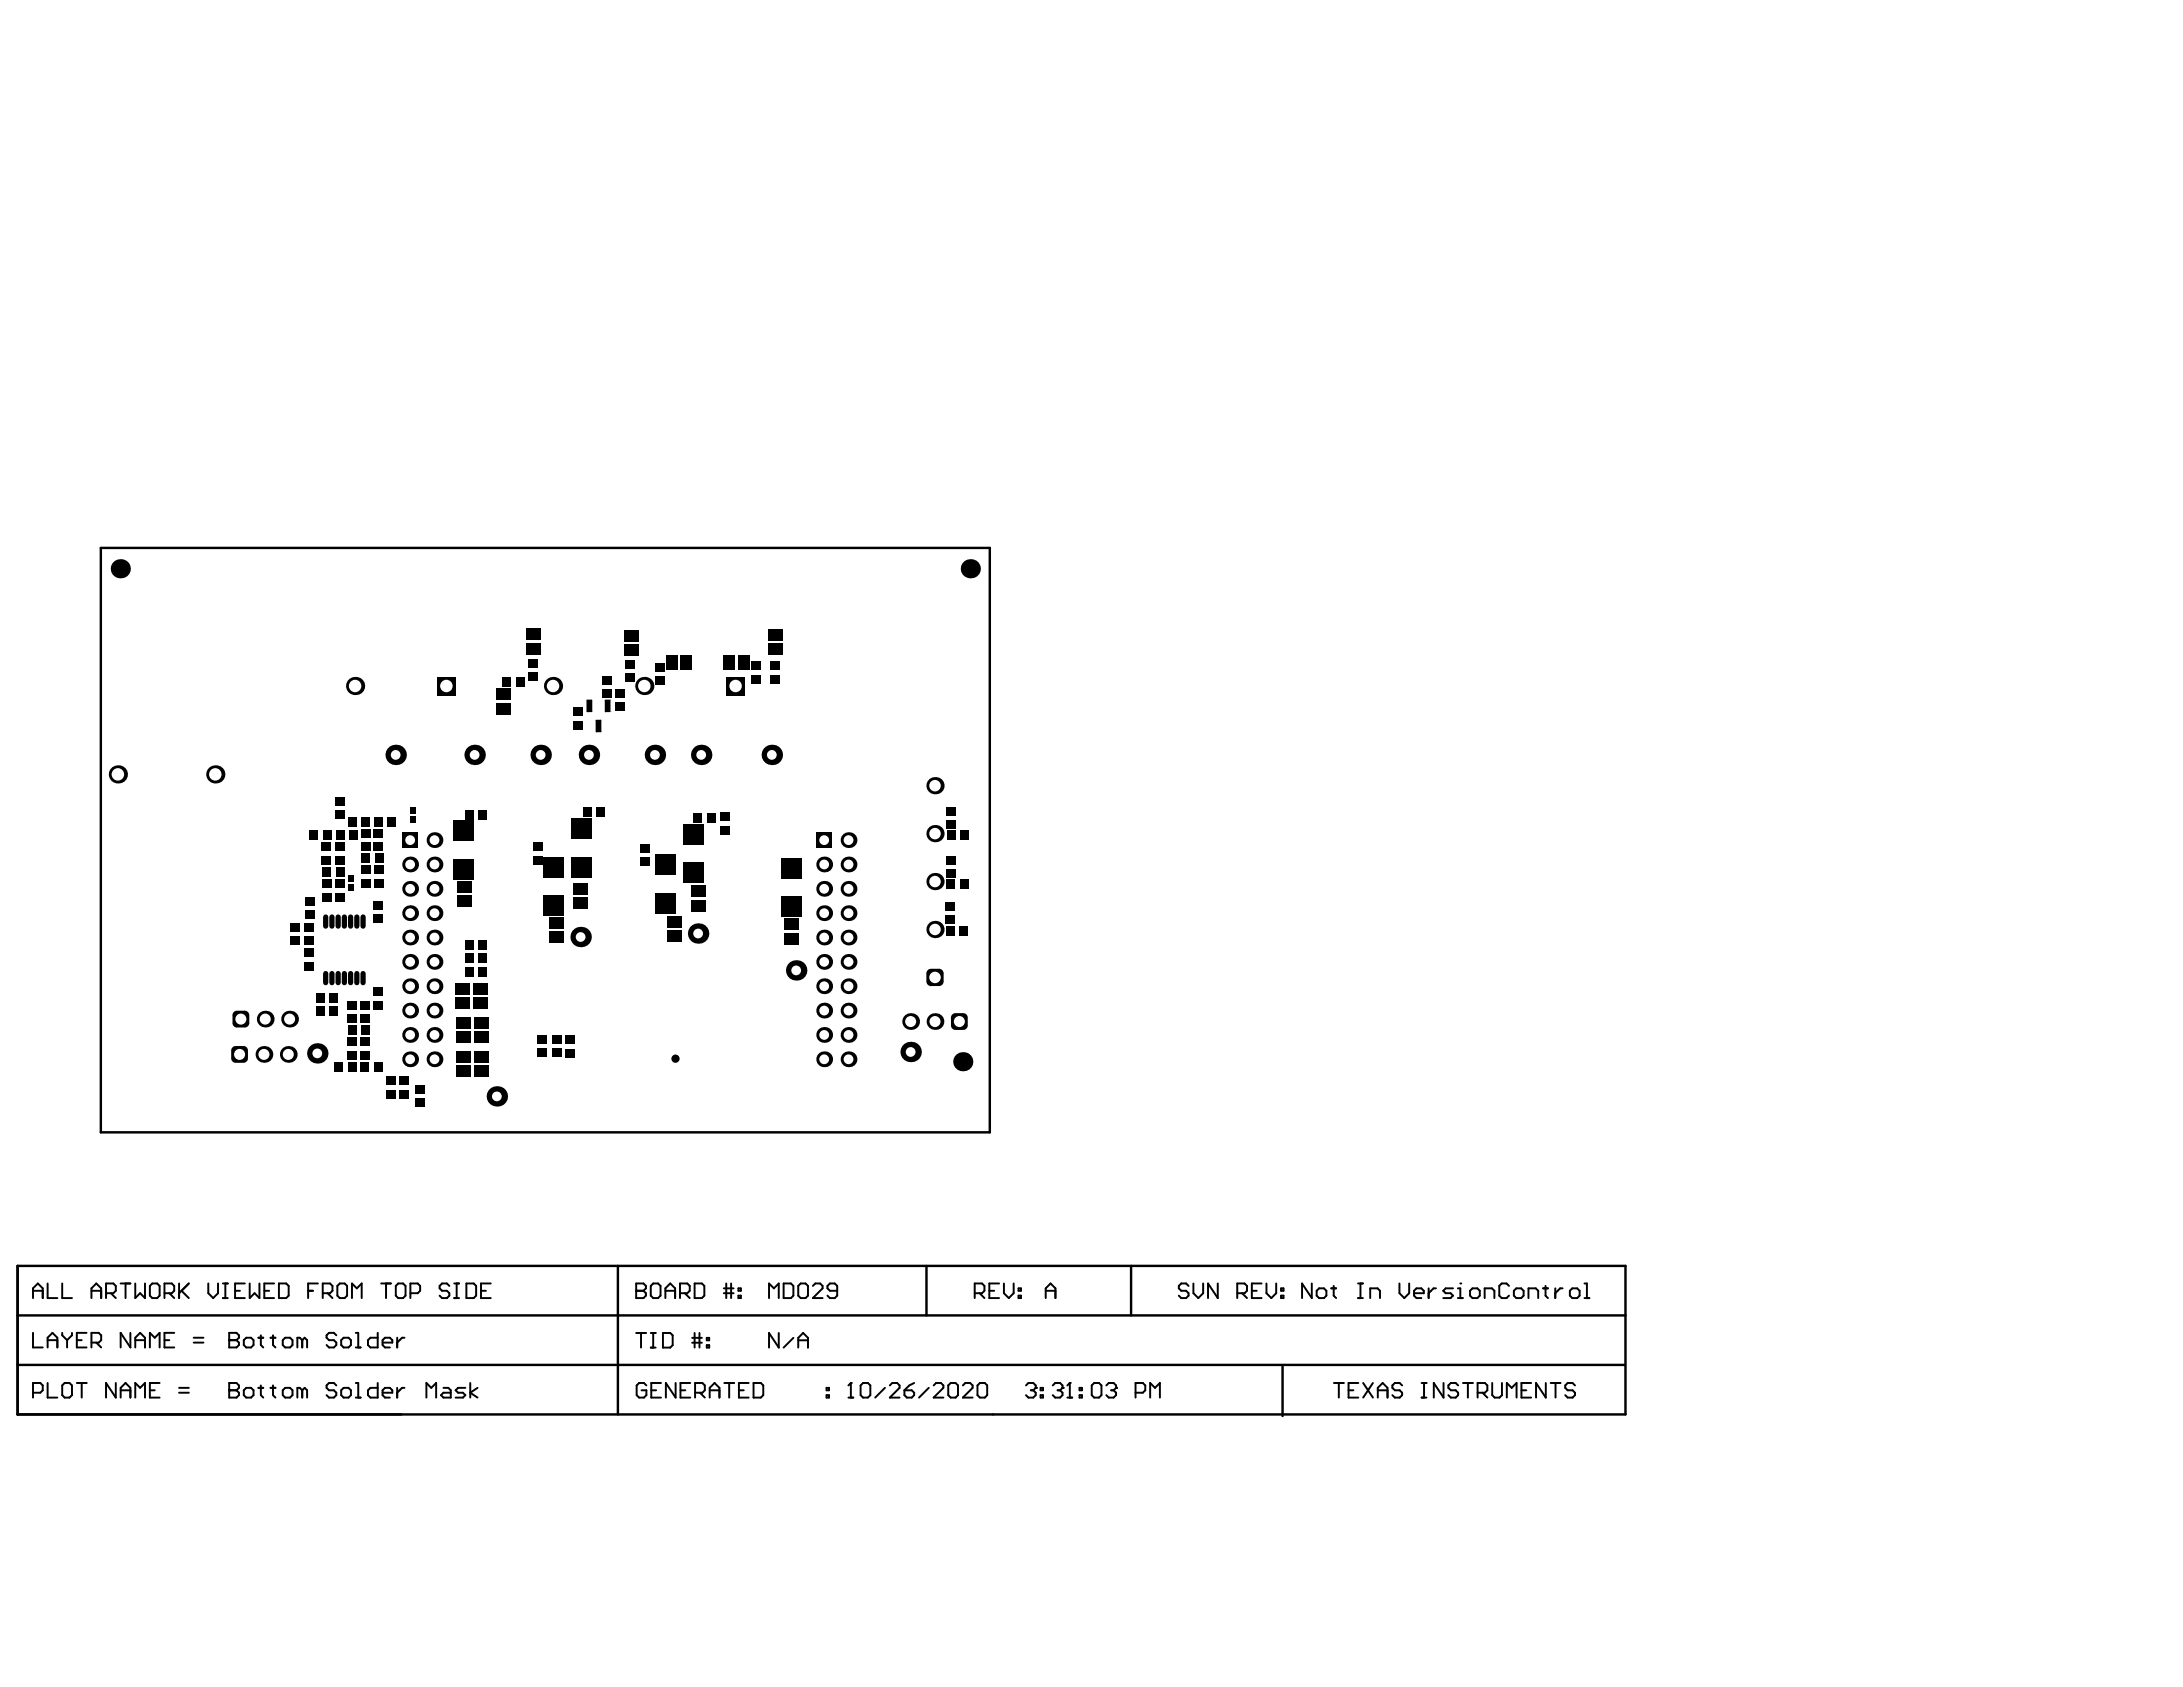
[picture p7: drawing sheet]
<svg xmlns="http://www.w3.org/2000/svg" width="279mm" height="216mm" viewBox="0 0 279 216" stroke-linecap="round" stroke-linejoin="round" font-family="sans-serif">
<path d="M12.9 70.1h113.8v74.8h-113.8zM2.2 162v19h205.8v-19h-205.7v19M2.2 174.7h205.8M2.2 168.3h205.8M79.1 162v19M118.6 162v6.3M144.8 162v6.3M164.2 174.9v6.3" fill="none" stroke="#000" stroke-width=".31"/>
<g fill="none" stroke="#000" stroke-width=".25">
<path d="M4.2 165.2h1.3M4.2 166.1v-1.2l.6-.6 .7 .6v1.2M4.2 170.6v1.8h1.3M4.2 178.2h1l.3-.3v-.6l-.3-.3h-1v1.9M6.1 164.3v1.8h1.2M6.1 172.4v-1.2l.6-.6 .6 .6v1.2M6.1 177v1.9h1.2M6.1 171.5h1.2M8 177.3l.3-.3h.6l.3 .3v1.3l-.3 .3h-.6l-.3-.3zM8 164.3v1.8h1.2M8 170.6v.3l.6 .6M8.6 171.5v.9"/>
<path d="M9.2 170.6v.3l-.6 .6M9.8 177h1.3M9.8 171.5h.7M10.5 177v1.9M11.1 170.6h-1.3v1.8h1.3M11.7 165.2h1.2M11.7 171.8h.9l.3-.3v-.6l-.3-.3h-.9v1.8M11.7 166.1v-1.2l.6-.6 .6 .6v1.2M12.3 171.8l.6 .6M13.6 165.5h.9l.3-.3v-.6l-.3-.3h-.9v1.8M14.2 165.5l.6 .6M14.8 177v1.9l-1.2-1.9v1.9"/>
<path d="M15.4 178.9v-1.3l.7-.6 .6 .6v1.3M15.4 177.9h1.3M15.4 164.3h1.3M16.1 164.3v1.8M16.7 170.6v1.8l-1.3-1.8v1.8M17.3 164.3v1.8l.6-.6 .7 .6v-1.8M17.3 172.4v-1.2l.6-.6 .7 .6v1.2M17.3 178.9v-1.9l.6 .6 .7-.6v1.9M17.3 171.5h1.3M19.2 177.9h.6M19.2 164.6l.3-.3h.6l.3 .3v1.2l-.3 .3h-.6l-.3-.3zM19.2 172.4v-1.8l.6 .6 .6-.6v1.8"/>
<path d="M20.4 177h-1.2v1.9h1.2M21.1 165.5h.9l.3-.3v-.6l-.3-.3h-.9v1.8M21.1 171.5h.6M21.7 165.5l.6 .6M22.3 170.6h-1.2v1.8h1.2M22.9 178.2h1.3M22.9 177.6h1.3M22.9 164.3v1.8M23.2 165.2l1 .9M24.2 164.3l-1.3 1.2M24.8 171.8h1.2M24.8 171.2h1.2"/>
<path d="M26.7 164.3v1.2l.6 .6 .6-.6v-1.2M28.5 166.1h.7M28.5 164.3h.7M28.8 164.3v1.8M29.3 177.9h.1M29.3 171.5h.1M29.3 177h1l.3 .3v.3l-.3 .3 .3 .3v.4l-.3 .3h-1zM29.3 177.9h1M29.3 170.6h1l.3 .3v.3l-.3 .3 .3 .3v.3l-.3 .3h-1zM29.3 171.5h1M30.1 165.2h.6M31.2 177.9l.3-.3h.6l.3 .3v.7l-.3 .3h-.6l-.3-.3z"/>
<path d="M31.2 171.5l.3-.3h.6l.3 .3v.6l-.3 .3h-.6l-.3-.3zM31.3 164.3h-1.2v1.8h1.2M32 164.3v1.8l.6-.6 .6 .6v-1.8M33.1 177.6h.6M33.1 171.2h.6M33.4 170.9v1.2l.3 .3M33.4 177.3v1.3l.3 .3M33.8 165.2h.7M34.6 177.6h.7M34.6 171.2h.7M34.9 170.9v1.2l.4 .3M34.9 177.3v1.3l.4 .3"/>
<path d="M35.1 164.3h-1.3v1.8h1.3M35.7 164.3h.9l.3 .3v1.2l-.3 .3h-.9zM36.2 177.9l.3-.3h.6l.3 .3v.7l-.3 .3h-.6l-.3-.3zM36.2 171.5l.3-.3h.6l.3 .3v.6l-.3 .3h-.6l-.3-.3zM38.7 177.9l-.3-.3h-.3v1.3M38.7 171.5l-.3-.3h-.3v1.2M38.7 171.5v.9M38.7 177.9v1M38.7 177.9l.3-.3 .3 .3v1M38.7 171.5l.3-.3 .3 .3v.9M39.4 165.2h.7M40.7 164.3h-1.3v1.8"/>
<path d="M41.3 165.5h.9l.4-.3v-.6l-.4-.3h-.9v1.8M41.9 165.5l.7 .6M43 177.3l-.3-.3h-.6l-.3 .3v.3l.3 .3h.6l.3 .3v.4l-.3 .3h-.6l-.3-.3M43 170.9l-.3-.3h-.6l-.3 .3v.3l.3 .3h.6l.3 .3v.3l-.3 .3h-.6l-.3-.3M43.2 164.6l.3-.3h.6l.3 .3v1.2l-.3 .3h-.6l-.3-.3zM43.7 177.9l.3-.3h.6l.3 .3v.7l-.3 .3h-.6l-.3-.3zM43.7 171.5l.3-.3h.6l.3 .3v.6l-.3 .3h-.6l-.3-.3zM45 166.1v-1.8l.7 .6 .6-.6v1.8M45.5 177h.3v1.9M45.5 178.9h.7M45.5 172.4h.7M45.5 170.6h.3v1.8"/>
<path d="M48.3 177v1.9h-.9l-.3-.3v-.7l.3-.3h.9M48.3 170.6v1.8h-.9l-.3-.3v-.6l.3-.3h.9M48.8 164.3h1.2M49 178.2h1.2v-.3l-.3-.3h-.6l-.3 .3v.7l.3 .3h.6M49 171.8h1.2v-.3l-.3-.3h-.6l-.3 .3v.6l.3 .3h.6M49.4 164.3v1.8M50.7 164.6l.3-.3h.6l.3 .3v1.2l-.3 .3h-.6l-.3-.3zM50.8 171.2v1.2M50.8 177.6v1.3M51.8 177.6h-.3l-.7 .6M51.8 171.2h-.3l-.7 .6M52.5 165.5h1l.3-.3v-.6l-.3-.3h-1v1.8"/>
<path d="M54.6 178.9v-1.9l.6 .6 .6-.6v1.9M56.8 177.6h.6l.3 .3v1h-.9l-.4-.3 .4-.4h.9M57.5 164.6l-.3-.3h-.6l-.3 .3v.3l.3 .3h.6l.3 .3v.3l-.3 .3h-.6l-.3-.3M58.1 166.1h.7M58.1 164.3h.7M58.4 164.3v1.8M59.6 177.6h-1l-.3 .3 .3 .3h.6l.4 .4-.4 .3h-.9M59.7 164.3h.9l.3 .3v1.2l-.3 .3h-.9zM60.2 177v1.9M61.1 177.6l-.9 .6 .9 .7M61.6 165.2h.6M62.8 164.3h-1.2v1.8h1.2"/>
<path d="M81.4 165.2h.1M81.4 165.2h1M81.4 164.3h1l.3 .3v.3l-.3 .3 .3 .3v.3l-.3 .3h-1zM81.4 170.6h1.3M82 170.6v1.9M82.7 177.3l-.3-.3h-.6l-.3 .3v1.3l.3 .3h.6l.3-.3v-.7h-.6M83.3 164.6l.3-.3h.6l.3 .3v1.2l-.3 .3h-.6l-.3-.3zM83.3 170.6h.6M83.3 172.5h.6M83.4 177.9h.6M83.6 170.6v1.9M84.6 177h-1.2v1.9h1.2"/>
<path d="M84.9 170.6h.9l.3 .3v1.3l-.3 .3h-.9zM85.2 165.2h1.2M85.2 166.1v-1.2l.6-.6 .6 .6v1.2M86.5 177v1.9l-1.3-1.9v1.9M87 165.5h1l.3-.3v-.6l-.3-.3h-1v1.8M87.1 177.9h.6M87.7 165.5l.6 .6M88.3 177h-1.2v1.9h1.2M88.6 171.8h1.2M88.6 171.2h1.2M88.9 164.3h.9l.3 .3v1.2l-.3 .3h-.9zM88.9 170.6v1.9"/>
<path d="M89 178.2h.9l.3-.3v-.6l-.3-.3h-.9v1.9M89.5 170.6v1.9M89.6 178.2l.6 .7M90.5 171.2h.3v.3h-.3zM90.5 172.2h.3v.3h-.3zM90.8 177.9h1.3M90.8 178.9v-1.3l.7-.6 .6 .6v1.3M92.6 165.5h1.3M92.6 164.9h1.3M92.7 177h1.2M93 164.3v1.8M93.3 177v1.9"/>
<path d="M93.6 164.3v1.8M94.5 164.9h.3v.3h-.3zM94.5 165.8h.3v.3h-.3zM94.6 177.9h.6M95.8 177h-1.2v1.9h1.2M96.4 177h1l.3 .3v1.3l-.3 .3h-1zM98.4 166.1v-1.8l.7 .6 .6-.6v1.8M99.7 170.6v1.9l-1.3-1.9v1.9M100.3 164.3h.9l.3 .3v1.2l-.3 .3h-.9zM101.5 171.2l-1.2 1.3M102.2 164.6l.3-.3h.6l.3 .3v1.2l-.3 .3h-.6l-.3-.3zM102.2 172.5v-1.3l.6-.6 .6 .6v1.3"/>
<path d="M102.2 171.5h1.2M104 164.6l.3-.3h.7l.3 .3v.3l-1.3 1.2h1.3M105.8 178.6h.3v.3h-.3zM105.8 177.6h.3v.3h-.3zM107.2 165.2h-1l-.3-.3v-.3l.3-.3h.6l.4 .3v1.2l-.4 .3h-.6l-.3-.3M108.6 178.9h.6M108.9 177h.1M108.9 177v1.9M108.9 177l-.3 .3M110.1 177.3l.4-.3h.6l.3 .3v1.3l-.3 .3h-.6l-.4-.3zM113.3 177.6l-1.3 1.3M113.9 177.3l.3-.3h.6l.3 .3v.3l-1.2 1.3h1.2"/>
<path d="M115.8 177.9h.9l.3 .3v.4l-.3 .3h-.6l-.3-.3zM117 177l-.6 .3-.6 .6M118.9 177.6l-1.3 1.3M119.5 177.3l.3-.3h.6l.3 .3v.3l-1.2 1.3h1.2M121.4 177.3l.3-.3h.6l.3 .3v1.3l-.3 .3h-.6l-.3-.3zM123.2 177.3l.3-.3h.7l.3 .3v.3l-1.3 1.3h1.3M124.8 165.5h.9l.3-.3v-.6l-.3-.3h-.9v1.8M125.1 177.3l.3-.3h.6l.4 .3v1.3l-.4 .3h-.6l-.3-.3zM125.4 165.5l.6 .6M126.6 165.2h.6M127.9 164.3h-1.3v1.8h1.3M128.5 164.3v1.2l.6 .6 .6-.6v-1.2"/>
<path d="M130.4 164.9h.3v.3h-.3zM130.4 165.8h.3v.3h-.3zM131.3 177.3l.3-.3h.6l.4 .3v.3M131.9 177.9h.3M132.2 177.9l.4 .3v.4l-.4 .3h-.6l-.3-.3M132.6 177.6h.1M132.6 177.6l-.4 .3M133.2 178.6h.3v.3h-.3zM133.2 177.6h.3v.3h-.3zM133.8 166.1v-1.2l.7-.6 .6 .6v1.2M133.8 165.2h1.3M134.7 177.3l.4-.3h.6l.3 .3v.3"/>
<path d="M135.4 177.9h.3M135.7 177.9l.3 .3v.4l-.3 .3h-.6l-.4-.3M136 177.6h.1M136 177.6l-.3 .3M136.6 178.9h.6M136.9 177h.1M136.9 177v1.9M136.9 177l-.3 .3M138.2 178.6h.3v.3h-.3zM138.2 177.6h.3v.3h-.3zM139.7 177.3l.3-.3h.7l.3 .3v1.3l-.3 .3h-.7l-.3-.3zM141.6 177.3l.3-.3h.6l.3 .3v.3"/>
<path d="M142.2 177.9h.3M142.5 177.9l.3 .3v.4l-.3 .3h-.6l-.3-.3M142.8 177.6h.1M142.8 177.6l-.3 .3M145.3 178.2h1l.3-.3v-.6l-.3-.3h-1v1.9M147.2 178.9v-1.9l.6 .6 .7-.6v1.9M152.1 164.6l-.3-.3h-.6l-.3 .3v.3l.3 .3h.6l.3 .3v.3l-.3 .3h-.6l-.3-.3M152.7 164.3v1.2l.7 .6 .6-.6v-1.2M155.9 164.3v1.8l-1.3-1.8v1.8M158.4 165.5h.9l.3-.3v-.6l-.3-.3h-.9v1.8M159 165.5l.6 .6M160.2 165.2h.6"/>
<path d="M161.5 164.3h-1.3v1.8h1.3M162.1 164.3v1.2l.6 .6 .6-.6v-1.2M164 164.9h.3v.3h-.3zM164 165.8h.3v.3h-.3zM167.9 164.3v1.8l-1.3-1.8v1.8M168.5 165.2l.3-.3h.7l.3 .3v.6l-.3 .3h-.7l-.3-.3zM170.4 164.9h.6M170.7 164.6v1.2l.3 .3M170.7 177h1.3M171.4 177v1.9M172.6 177.9h.6M173.8 166.1h.6"/>
<path d="M173.8 164.3h.6M173.8 177h-1.2v1.9h1.2M174.1 164.3v1.8M174.5 177l1.2 1.9M175.4 166.1v-1.2h.9l.3 .3v.9M175.7 177l-1.2 1.9M176.3 177.9h1.3M176.3 178.9v-1.3l.7-.6 .6 .6v1.3M179.1 164.3v1.2l.6 .6 .7-.6v-1.2M179.5 177.3l-.4-.3h-.6l-.3 .3v.3l.3 .3h.6l.4 .3v.4l-.4 .3h-.6l-.3-.3M181 165.5h1.2v-.3l-.3-.3h-.6l-.3 .3v.6l.3 .3h.6M181.9 177h.7"/>
<path d="M181.9 178.9h.7M182.3 177v1.9M182.9 164.9v1.2M183.8 164.9h-.3l-.6 .6M184.8 177v1.9l-1.3-1.9v1.9M186 164.9h-1l-.3 .3 .3 .3h.7l.3 .3-.3 .3h-1M186.6 166.1h.6M186.6 164.9h.3v1.2M186.6 177.3l-.3-.3h-.6l-.3 .3v.3l.3 .3h.6l.3 .3v.4l-.3 .3h-.6l-.3-.3M186.9 164.3h.1M187.2 177h1.3M187.9 177v1.9"/>
<path d="M188.5 164.9h.6l.3 .3v.6l-.3 .3h-.6l-.3-.3v-.6zM189.1 178.2h1l.3-.3v-.6l-.3-.3h-1v1.9M189.7 178.2l.7 .7M190 166.1v-1.2h1l.3 .3v.9M191 177v1.6l.3 .3h.6l.3-.3v-1.6M192.9 178.9v-1.9l.6 .6 .6-.6v1.9M193.1 164.6l-.3-.3h-.6l-.3 .3v1.2l.3 .3h.6l.3-.3M193.8 165.2l.3-.3h.6l.3 .3v.6l-.3 .3h-.6l-.3-.3zM194.7 177.9h.6M195.6 166.1v-1.2h1l.3 .3v.9M196 177h-1.3v1.9h1.3M197.5 164.9h.6"/>
<path d="M197.8 164.6v1.2l.3 .3M197.8 177v1.9l-1.2-1.9v1.9M198.5 177h1.2M199.1 164.9v1.2M199.1 177v1.9M200 164.9h-.3l-.6 .6M200.9 165.2l.3-.3h.7l.3 .3v.6l-.3 .3h-.7l-.3-.3zM201.6 177.3l-.3-.3h-.7l-.3 .3v.3l.3 .3h.7l.3 .3v.4l-.3 .3h-.7l-.3-.3M202.8 166.1h.6M202.8 164.3h.3v1.8"/>
</g>
<g fill="#000">
<path d="M29.8 129.9h.5zM29.8 129.6l.2-.2h.3v.5h-.5z"/>
<path d="M30.3 130.9v.6zM29.8 130.9h.5v.6l-.3-.1-.2-.2z"/>
<path d="M31.3 129.4v.5zM31.3 129.4h.3l.2 .2 .1 .3h-.6z"/>
<path d="M31.3 130.9h.6zM31.3 130.9h.6l-.1 .3-.2 .2-.3 .1z"/>
<circle cx="86.5" cy="135.5" r=".53"/>
</g>
<path d="M29.8 129.9l.5-.5h1l.6 .5v1l-.6 .6h-1l-.5-.6z" fill-rule="evenodd" fill="#000"/>
<circle cx="30.8" cy="130.4" r=".71" fill="#fff"/>
<circle cx="70.8" cy="87.8" r="1.16" fill="#000"/>
<circle cx="70.8" cy="87.8" r=".8" fill="#fff"/>
<circle cx="36.9" cy="134.9" r="1.07" fill="#000"/>
<circle cx="36.9" cy="134.9" r=".71" fill="#fff"/>
<circle cx="33.8" cy="134.9" r="1.07" fill="#000"/>
<circle cx="33.8" cy="134.9" r=".71" fill="#fff"/>
<circle cx="55.6" cy="132.4" r="1.01" fill="#000"/>
<circle cx="55.6" cy="132.4" r=".63" fill="#fff"/>
<circle cx="52.5" cy="132.4" r="1.01" fill="#000"/>
<circle cx="52.5" cy="132.4" r=".63" fill="#fff"/>
<circle cx="55.6" cy="120" r="1.01" fill="#000"/>
<circle cx="55.6" cy="120" r=".63" fill="#fff"/>
<circle cx="52.5" cy="120" r="1.01" fill="#000"/>
<circle cx="52.5" cy="120" r=".63" fill="#fff"/>
<circle cx="55.6" cy="107.5" r="1.01" fill="#000"/>
<circle cx="55.6" cy="107.5" r=".63" fill="#fff"/>
<path d="M51.5 106.5h2v2h-2z" fill-rule="evenodd" fill="#000"/>
<circle cx="52.5" cy="107.5" r=".63" fill="#fff"/>
<circle cx="108.6" cy="132.4" r="1.01" fill="#000"/>
<circle cx="108.6" cy="132.4" r=".63" fill="#fff"/>
<circle cx="105.5" cy="132.4" r="1.01" fill="#000"/>
<circle cx="105.5" cy="132.4" r=".63" fill="#fff"/>
<circle cx="108.6" cy="120" r="1.01" fill="#000"/>
<circle cx="108.6" cy="120" r=".63" fill="#fff"/>
<circle cx="105.5" cy="120" r="1.01" fill="#000"/>
<circle cx="105.5" cy="120" r=".63" fill="#fff"/>
<circle cx="108.6" cy="107.5" r="1.01" fill="#000"/>
<circle cx="108.6" cy="107.5" r=".63" fill="#fff"/>
<path d="M104.5 106.5h2v2h-2z" fill-rule="evenodd" fill="#000"/>
<circle cx="105.5" cy="107.5" r=".63" fill="#fff"/>
<circle cx="15.1" cy="99.1" r="1.16" fill="#000"/>
<circle cx="15.1" cy="99.1" r=".8" fill="#fff"/>
<circle cx="27.6" cy="99.1" r="1.16" fill="#000"/>
<circle cx="27.6" cy="99.1" r=".8" fill="#fff"/>
<circle cx="37.1" cy="130.4" r="1.07" fill="#000"/>
<circle cx="37.1" cy="130.4" r=".71" fill="#fff"/>
<circle cx="33.9" cy="130.4" r="1.07" fill="#000"/>
<circle cx="33.9" cy="130.4" r=".71" fill="#fff"/>
<circle cx="45.5" cy="87.8" r="1.16" fill="#000"/>
<circle cx="45.5" cy="87.8" r=".8" fill="#fff"/>
<circle cx="55.6" cy="135.6" r="1.01" fill="#000"/>
<circle cx="55.6" cy="135.6" r=".63" fill="#fff"/>
<circle cx="52.5" cy="135.6" r="1.01" fill="#000"/>
<circle cx="52.5" cy="135.6" r=".63" fill="#fff"/>
<circle cx="55.6" cy="129.3" r="1.01" fill="#000"/>
<circle cx="55.6" cy="129.3" r=".63" fill="#fff"/>
<circle cx="55.6" cy="126.2" r="1.01" fill="#000"/>
<circle cx="55.6" cy="126.2" r=".63" fill="#fff"/>
<circle cx="52.5" cy="129.3" r="1.01" fill="#000"/>
<circle cx="52.5" cy="129.3" r=".63" fill="#fff"/>
<circle cx="52.5" cy="126.2" r="1.01" fill="#000"/>
<circle cx="52.5" cy="126.2" r=".63" fill="#fff"/>
<circle cx="55.6" cy="116.9" r="1.01" fill="#000"/>
<circle cx="55.6" cy="116.9" r=".63" fill="#fff"/>
<circle cx="55.6" cy="113.8" r="1.01" fill="#000"/>
<circle cx="55.6" cy="113.8" r=".63" fill="#fff"/>
<circle cx="52.5" cy="116.9" r="1.01" fill="#000"/>
<circle cx="52.5" cy="116.9" r=".63" fill="#fff"/>
<circle cx="52.5" cy="113.8" r="1.01" fill="#000"/>
<circle cx="52.5" cy="113.8" r=".63" fill="#fff"/>
<circle cx="55.6" cy="110.6" r="1.01" fill="#000"/>
<circle cx="55.6" cy="110.6" r=".63" fill="#fff"/>
<circle cx="52.5" cy="110.6" r="1.01" fill="#000"/>
<circle cx="52.5" cy="110.6" r=".63" fill="#fff"/>
<path d="M56 86.6h2.3v2.4h-2.3z" fill-rule="evenodd" fill="#000"/>
<circle cx="57.1" cy="87.8" r=".8" fill="#fff"/>
<circle cx="63.6" cy="140.3" r="1.31" fill="#000"/>
<circle cx="63.6" cy="140.3" r=".62" fill="#fff"/>
<circle cx="69.2" cy="96.6" r="1.31" fill="#000"/>
<circle cx="69.2" cy="96.6" r=".62" fill="#fff"/>
<circle cx="74.3" cy="119.9" r="1.31" fill="#000"/>
<circle cx="74.3" cy="119.9" r=".62" fill="#fff"/>
<circle cx="75.4" cy="96.6" r="1.31" fill="#000"/>
<circle cx="75.4" cy="96.6" r=".62" fill="#fff"/>
<circle cx="89.4" cy="119.5" r="1.31" fill="#000"/>
<circle cx="89.4" cy="119.5" r=".62" fill="#fff"/>
<circle cx="83.8" cy="96.6" r="1.31" fill="#000"/>
<circle cx="83.8" cy="96.6" r=".62" fill="#fff"/>
<circle cx="82.5" cy="87.8" r="1.16" fill="#000"/>
<circle cx="82.5" cy="87.8" r=".8" fill="#fff"/>
<circle cx="98.8" cy="96.6" r="1.31" fill="#000"/>
<circle cx="98.8" cy="96.6" r=".62" fill="#fff"/>
<path d="M93 86.6h2.3v2.4h-2.3z" fill-rule="evenodd" fill="#000"/>
<circle cx="94.1" cy="87.8" r=".8" fill="#fff"/>
<circle cx="108.6" cy="135.6" r="1.01" fill="#000"/>
<circle cx="108.6" cy="135.6" r=".63" fill="#fff"/>
<circle cx="105.5" cy="135.6" r="1.01" fill="#000"/>
<circle cx="105.5" cy="135.6" r=".63" fill="#fff"/>
<circle cx="108.6" cy="129.3" r="1.01" fill="#000"/>
<circle cx="108.6" cy="129.3" r=".63" fill="#fff"/>
<circle cx="108.6" cy="126.2" r="1.01" fill="#000"/>
<circle cx="108.6" cy="126.2" r=".63" fill="#fff"/>
<circle cx="105.5" cy="129.3" r="1.01" fill="#000"/>
<circle cx="105.5" cy="129.3" r=".63" fill="#fff"/>
<circle cx="105.5" cy="126.2" r="1.01" fill="#000"/>
<circle cx="105.5" cy="126.2" r=".63" fill="#fff"/>
<circle cx="108.6" cy="116.9" r="1.01" fill="#000"/>
<circle cx="108.6" cy="116.9" r=".63" fill="#fff"/>
<circle cx="108.6" cy="113.8" r="1.01" fill="#000"/>
<circle cx="108.6" cy="113.8" r=".63" fill="#fff"/>
<circle cx="105.5" cy="116.9" r="1.01" fill="#000"/>
<circle cx="105.5" cy="116.9" r=".63" fill="#fff"/>
<circle cx="105.5" cy="113.8" r="1.01" fill="#000"/>
<circle cx="105.5" cy="113.8" r=".63" fill="#fff"/>
<circle cx="108.6" cy="110.6" r="1.01" fill="#000"/>
<circle cx="108.6" cy="110.6" r=".63" fill="#fff"/>
<circle cx="105.5" cy="110.6" r="1.01" fill="#000"/>
<circle cx="105.5" cy="110.6" r=".63" fill="#fff"/>
<circle cx="116.6" cy="134.6" r="1.31" fill="#000"/>
<circle cx="116.6" cy="134.6" r=".62" fill="#fff"/>
<circle cx="116.6" cy="130.7" r="1.07" fill="#000"/>
<circle cx="116.6" cy="130.7" r=".71" fill="#fff"/>
<path d="M121.7 130.2l.6-.5h1l.6 .5v1l-.6 .6h-1l-.6-.6z" fill-rule="evenodd" fill="#000"/>
<g fill="#000">
<path d="M122.3 131.2v.6zM121.7 131.2h.6v.6l-.3-.1-.2-.2z"/>
<path d="M121.7 130.2h.6zM121.8 129.9l.2-.2h.3v.5h-.6z"/>
<path d="M123.3 131.2h.6zM123.3 131.2h.6l-.1 .3-.2 .2-.3 .1z"/>
<path d="M123.3 129.7v.5zM123.3 129.7h.3l.2 .2 .1 .3h-.6z"/>
</g>
<circle cx="122.8" cy="130.7" r=".71" fill="#fff"/>
<circle cx="55.6" cy="123.1" r="1.01" fill="#000"/>
<circle cx="55.6" cy="123.1" r=".63" fill="#fff"/>
<circle cx="52.5" cy="123.1" r="1.01" fill="#000"/>
<circle cx="52.5" cy="123.1" r=".63" fill="#fff"/>
<circle cx="108.6" cy="123.1" r="1.01" fill="#000"/>
<circle cx="108.6" cy="123.1" r=".63" fill="#fff"/>
<circle cx="105.5" cy="123.1" r="1.01" fill="#000"/>
<circle cx="105.5" cy="123.1" r=".63" fill="#fff"/>
<path d="M30.2 133.9h1l.5 .5v1l-.5 .6h-1l-.6-.6v-1z" fill-rule="evenodd" fill="#000"/>
<g fill="#000">
<path d="M29.6 134.4h.6zM29.7 134.2l.2-.3h.3v.5h-.6z"/>
<path d="M30.2 135.4v.6zM29.6 135.4h.6v.6l-.3-.1-.2-.2z"/>
<path d="M31.2 133.9v.5zM31.2 133.9h.3l.2 .3v.2h-.5z"/>
<path d="M31.2 135.4h.5zM31.2 135.4h.5v.3l-.2 .2-.3 .1z"/>
</g>
<circle cx="30.7" cy="134.9" r=".71" fill="#fff"/>
<circle cx="40.6" cy="134.8" r="1.31" fill="#000"/>
<circle cx="40.6" cy="134.8" r=".62" fill="#fff"/>
<circle cx="50.6" cy="96.6" r="1.31" fill="#000"/>
<circle cx="50.6" cy="96.6" r=".62" fill="#fff"/>
<circle cx="60.7" cy="96.6" r="1.31" fill="#000"/>
<circle cx="60.7" cy="96.6" r=".62" fill="#fff"/>
<circle cx="101.9" cy="124.2" r="1.31" fill="#000"/>
<circle cx="101.9" cy="124.2" r=".62" fill="#fff"/>
<circle cx="89.7" cy="96.6" r="1.31" fill="#000"/>
<circle cx="89.7" cy="96.6" r=".62" fill="#fff"/>
<path d="M118.6 124.6l.5-.6h1.1l.6 .6v1l-.6 .6h-1.1l-.5-.6z" fill-rule="evenodd" fill="#000"/>
<g fill="#000">
<path d="M118.6 124.6h.5zM118.7 124.2l.4-.2v.6h-.5z"/>
<path d="M119.1 125.6v.6zM118.6 125.6h.5v.6a.58 .58 0 0 1-.5-.6z"/>
<path d="M120.2 125.6h.6zM120.2 125.6h.6a.58 .58 0 0 1-.6 .6z"/>
<path d="M120.2 124v.6zM120.2 124a.58 .58 0 0 1 .6 .6h-.6z"/>
</g>
<circle cx="119.7" cy="125.1" r=".74" fill="#fff"/>
<circle cx="119.7" cy="130.7" r="1.07" fill="#000"/>
<circle cx="119.7" cy="130.7" r=".71" fill="#fff"/>
<circle cx="119.7" cy="119" r="1.1" fill="#000"/>
<circle cx="119.7" cy="119" r=".74" fill="#fff"/>
<circle cx="119.7" cy="106.7" r="1.1" fill="#000"/>
<circle cx="119.7" cy="106.7" r=".74" fill="#fff"/>
<circle cx="119.7" cy="100.6" r="1.1" fill="#000"/>
<circle cx="119.7" cy="100.6" r=".74" fill="#fff"/>
<circle cx="119.7" cy="112.8" r="1.1" fill="#000"/>
<circle cx="119.7" cy="112.8" r=".74" fill="#fff"/>
<g fill="#000">
<path d="M63.5 88.1h1.9v1.5h-1.9z" fill-rule="evenodd"/>
<path d="M63.5 89.9h1.9v1.5h-1.9z" fill-rule="evenodd"/>
<path d="M64.3 86.7h1.1v1.2h-1.1z" fill-rule="evenodd"/>
<path d="M66 86.7h1.2v1.2h-1.2z" fill-rule="evenodd"/>
<path d="M67.3 82.3h1.9v1.5h-1.9z" fill-rule="evenodd"/>
<path d="M67.3 80.5h1.9v1.4h-1.9z" fill-rule="evenodd"/>
<path d="M67.7 84.3h1.1v1.2h-1.1z" fill-rule="evenodd"/>
<path d="M67.7 86.1h1.1v1.1h-1.1z" fill-rule="evenodd"/>
<path d="M73.3 92.2h1.2v1.1h-1.2z" fill-rule="evenodd"/>
<path d="M73.3 90.5h1.2v1.1h-1.2z" fill-rule="evenodd"/>
<path d="M75.1 89.6h.7l-.1 1.5h-.6z" fill-rule="evenodd"/>
<path d="M76.2 92.2h.8l-.1 1.5-.7-.1z" fill-rule="evenodd"/>
<path d="M77.4 89.6h.7v1.5h-.7z" fill-rule="evenodd"/>
<path d="M77.1 86.5h1.2v1.1h-1.2z" fill-rule="evenodd"/>
<path d="M77.1 88.2h1.2v1.1h-1.2z" fill-rule="evenodd"/>
<path d="M79.9 80.6h1.9v1.5h-1.9z" fill-rule="evenodd"/>
<path d="M79.9 82.5h1.9v1.4h-1.9z" fill-rule="evenodd"/>
<path d="M78.8 89.9h1.2v1.1h-1.2z" fill-rule="evenodd"/>
<path d="M78.8 88.2h1.2v1.1h-1.2z" fill-rule="evenodd"/>
<path d="M80 84.4h1.2v1.1h-1.2z" fill-rule="evenodd"/>
<path d="M80 86.1h1.2v1.2h-1.2z" fill-rule="evenodd"/>
<path d="M83.9 86.6h1.1v1.1h-1.1z" fill-rule="evenodd"/>
<path d="M83.9 84.9h1.1v1.1h-1.1z" fill-rule="evenodd"/>
<path d="M85.3 83.8h1.5v1.9h-1.5z" fill-rule="evenodd"/>
<path d="M87.1 83.8h1.5v1.9h-1.5z" fill-rule="evenodd"/>
<path d="M92.6 83.9h1.5v1.8h-1.5z" fill-rule="evenodd"/>
<path d="M94.4 83.9h1.5v1.8h-1.5z" fill-rule="evenodd"/>
<path d="M96.2 86.4h1.1v1.1h-1.1z" fill-rule="evenodd"/>
<path d="M96.2 84.7h1.1v1.1h-1.1z" fill-rule="evenodd"/>
<path d="M98.4 80.5h1.8v1.5h-1.8z" fill-rule="evenodd"/>
<path d="M98.4 82.4h1.8v1.5h-1.8z" fill-rule="evenodd"/>
<path d="M98.7 86.4h1.1v1.1h-1.1z" fill-rule="evenodd"/>
<path d="M98.7 84.6h1.1v1.2h-1.1z" fill-rule="evenodd"/>
<path d="M37.2 118.1h1.2v1.1h-1.2z" fill-rule="evenodd"/>
<path d="M39 118.1h1.1v1.1h-1.1z" fill-rule="evenodd"/>
<path d="M39.1 116.5h1.2v1.1h-1.2z" fill-rule="evenodd"/>
<path d="M39.1 114.8h1.2v1.1h-1.2z" fill-rule="evenodd"/>
<path d="M39.6 106.3h1.1v1.2h-1.1z" fill-rule="evenodd"/>
<path d="M41.2 111h1.2v1.2h-1.2z" fill-rule="evenodd"/>
<path d="M41.2 109.6h1.2v1.1h-1.2z" fill-rule="evenodd"/>
<path d="M41.2 107.8h1.2v1.1h-1.2z" fill-rule="evenodd"/>
<path d="M41.2 114.3h1.2v1.1h-1.2z" fill-rule="evenodd"/>
<path d="M41.2 112.6h1.2v1.1h-1.2z" fill-rule="evenodd"/>
<path d="M41.3 106.3h1.1v1.2h-1.1z" fill-rule="evenodd"/>
<path d="M42.9 102h1.2v1.1h-1.2z" fill-rule="evenodd"/>
<path d="M42.9 103.7h1.2v1.1h-1.2z" fill-rule="evenodd"/>
<path d="M42.9 114.3h1.1v1.1h-1.1z" fill-rule="evenodd"/>
<path d="M42.9 112.6h1.1v1.1h-1.1z" fill-rule="evenodd"/>
<path d="M43 111h1.1v1.2h-1.1z" fill-rule="evenodd"/>
<path d="M42.9 109.6h1.2v1.1h-1.2z" fill-rule="evenodd"/>
<path d="M42.9 107.8h1.2v1.1h-1.2z" fill-rule="evenodd"/>
<path d="M43 106.3h1.1v1.2h-1.1z" fill-rule="evenodd"/>
<path d="M44.5 104.6h1.1v1.1h-1.1z" fill-rule="evenodd"/>
<path d="M44.5 112h.8v.8h-.8z" fill-rule="evenodd"/>
<path d="M44.5 113.2h.8v.9h-.8z" fill-rule="evenodd"/>
<path d="M44.7 106.3h1.1v1.2h-1.1z" fill-rule="evenodd"/>
<path d="M46.3 109.3h1.1v1.1h-1.1z" fill-rule="evenodd"/>
<path d="M46.3 104.6h1.1v1.1h-1.1z" fill-rule="evenodd"/>
<path d="M46.2 106.1h1.2v1.1h-1.2z" fill-rule="evenodd"/>
<path d="M46.2 107.8h1.2v1.1h-1.2z" fill-rule="evenodd"/>
<path d="M46.2 112.5h1.2v1.1h-1.2z" fill-rule="evenodd"/>
<path d="M46.2 110.8h1.2v1.1h-1.2z" fill-rule="evenodd"/>
<path d="M47.9 104.7h1.1v1.1h-1.1z" fill-rule="evenodd"/>
<path d="M48 109.3h1.1v1.1h-1.1z" fill-rule="evenodd"/>
<path d="M47.8 117h1.2v1.1h-1.2z" fill-rule="evenodd"/>
<path d="M47.8 115.3h1.2v1.1h-1.2z" fill-rule="evenodd"/>
<path d="M47.8 106.1h1.2v1.1h-1.2z" fill-rule="evenodd"/>
<path d="M47.8 107.8h1.2v1.1h-1.2z" fill-rule="evenodd"/>
<path d="M47.9 112.5h1.2v1.1h-1.2z" fill-rule="evenodd"/>
<path d="M47.9 110.8h1.2v1.1h-1.2z" fill-rule="evenodd"/>
<path d="M49.6 104.7h1.1v1.1h-1.1z" fill-rule="evenodd"/>
<path d="M52.5 104.5h.8v.8h-.8z" fill-rule="evenodd"/>
<path d="M52.5 103.2h.8v.9h-.8z" fill-rule="evenodd"/>
<path d="M58.6 114.6h1.8v1.4h-1.8z" fill-rule="evenodd"/>
<path d="M58.6 112.7h1.8v1.5h-1.8z" fill-rule="evenodd"/>
<path d="M59.5 103.7h1.1v1.2h-1.1z" fill-rule="evenodd"/>
<path d="M58.1 105h2.6v2.6h-2.6z" fill-rule="evenodd"/>
<path d="M58.1 109.9h2.6v2.6h-2.6z" fill-rule="evenodd"/>
<path d="M61.2 103.7h1.1v1.2h-1.1z" fill-rule="evenodd"/>
<path d="M68.3 109.5h1.1v1.1h-1.1z" fill-rule="evenodd"/>
<path d="M68.3 107.8h1.1v1.1h-1.1z" fill-rule="evenodd"/>
<path d="M70.3 119.2h1.8v1.5h-1.8z" fill-rule="evenodd"/>
<path d="M70.3 117.4h1.8v1.4h-1.8z" fill-rule="evenodd"/>
<path d="M69.6 114.6h2.6v2.6h-2.6z" fill-rule="evenodd"/>
<path d="M69.6 109.7h2.6v2.6h-2.6z" fill-rule="evenodd"/>
<path d="M73.4 114.9h1.8v1.4h-1.8z" fill-rule="evenodd"/>
<path d="M73.4 113h1.8v1.5h-1.8z" fill-rule="evenodd"/>
<path d="M74.6 103.4h1.1v1.1h-1.1z" fill-rule="evenodd"/>
<path d="M73.2 109.7h2.6v2.6h-2.6z" fill-rule="evenodd"/>
<path d="M73.2 104.8h2.6v2.6h-2.6z" fill-rule="evenodd"/>
<path d="M76.3 103.4h1.1v1.1h-1.1z" fill-rule="evenodd"/>
<path d="M82 109.7h1.2v1.1h-1.2z" fill-rule="evenodd"/>
<path d="M82 108h1.2v1.1h-1.2z" fill-rule="evenodd"/>
<path d="M85.3 119.1h1.9v1.5h-1.9z" fill-rule="evenodd"/>
<path d="M85.3 117.2h1.9v1.5h-1.9z" fill-rule="evenodd"/>
<path d="M83.9 114.3h2.6v2.6h-2.6z" fill-rule="evenodd"/>
<path d="M83.9 109.4h2.6v2.6h-2.6z" fill-rule="evenodd"/>
<path d="M88.5 115.2h1.9v1.5h-1.9z" fill-rule="evenodd"/>
<path d="M88.5 113.3h1.9v1.5h-1.9z" fill-rule="evenodd"/>
<path d="M88.8 104.1h1.1v1.2h-1.1z" fill-rule="evenodd"/>
<path d="M87.5 105.5h2.6v2.6h-2.6z" fill-rule="evenodd"/>
<path d="M87.5 110.4h2.6v2.6h-2.6z" fill-rule="evenodd"/>
<path d="M90.5 104.1h1.1v1.2h-1.1z" fill-rule="evenodd"/>
<path d="M92.2 104h1.1v1.1h-1.1z" fill-rule="evenodd"/>
<path d="M92.2 105.7h1.1v1.1h-1.1z" fill-rule="evenodd"/>
<path d="M100.4 119.4h1.8v1.5h-1.8z" fill-rule="evenodd"/>
<path d="M100.4 117.5h1.8v1.5h-1.8z" fill-rule="evenodd"/>
<path d="M100 114.8h2.6v2.5h-2.6z" fill-rule="evenodd"/>
<path d="M100 109.9h2.6v2.5h-2.6z" fill-rule="evenodd"/>
<path d="M121 117.2h1.2v1.1h-1.2z" fill-rule="evenodd"/>
<path d="M121 115.5h1.2v1.1h-1.2z" fill-rule="evenodd"/>
<path d="M121.1 118.5h1.1v1.2h-1.1z" fill-rule="evenodd"/>
<path d="M121.1 111.3h1.2v1.1h-1.2z" fill-rule="evenodd"/>
<path d="M121.1 109.5h1.2v1.1h-1.2z" fill-rule="evenodd"/>
<path d="M121.2 112.6h1.1v1.2h-1.1z" fill-rule="evenodd"/>
<path d="M121.2 105h1.2v1.1h-1.2z" fill-rule="evenodd"/>
<path d="M121.2 103.3h1.2v1.1h-1.2z" fill-rule="evenodd"/>
<path d="M121.2 106.3h1.1v1.2h-1.1z" fill-rule="evenodd"/>
<path d="M122.8 118.5h1.1v1.2h-1.1z" fill-rule="evenodd"/>
<path d="M122.9 112.6h1.1v1.2h-1.1z" fill-rule="evenodd"/>
<path d="M122.9 106.3h1.1v1.2h-1.1z" fill-rule="evenodd"/>
<path d="M37.2 119.8h1.2v1.1h-1.2z" fill-rule="evenodd"/>
<path d="M39 121.4h1.1v1.1h-1.1z" fill-rule="evenodd"/>
<path d="M39 123.1h1.1v1.1h-1.1z" fill-rule="evenodd"/>
<path d="M39 119.8h1.1v1.1h-1.1z" fill-rule="evenodd"/>
<path d="M40.4 127.2h1.1v1.1h-1.1z" fill-rule="evenodd"/>
<path d="M40.4 128.8h1.1v1.2h-1.1z" fill-rule="evenodd"/>
<path d="M42.1 127.2h1.1v1.1h-1.1z" fill-rule="evenodd"/>
<path d="M42.8 135.9h1.1v1.2h-1.1z" fill-rule="evenodd"/>
<path d="M42.1 128.8h1.1v1.2h-1.1z" fill-rule="evenodd"/>
<path d="M44.5 134.5h1.1v1.1h-1.1z" fill-rule="evenodd"/>
<path d="M44.5 132.8h1.1v1.1h-1.1z" fill-rule="evenodd"/>
<path d="M44.5 129.8h1.1v1.1h-1.1z" fill-rule="evenodd"/>
<path d="M44.5 128.1h1.1v1.1h-1.1z" fill-rule="evenodd"/>
<path d="M44.5 131.3h1.1v1.1h-1.1z" fill-rule="evenodd"/>
<path d="M44.5 135.9h1.1v1.2h-1.1z" fill-rule="evenodd"/>
<path d="M46.1 134.5h1.2v1.1h-1.2z" fill-rule="evenodd"/>
<path d="M46.1 132.8h1.2v1.1h-1.2z" fill-rule="evenodd"/>
<path d="M46.1 135.9h1.1v1.2h-1.1z" fill-rule="evenodd"/>
<path d="M46.2 129.8h1.1v1.1h-1.1z" fill-rule="evenodd"/>
<path d="M46.2 128.1h1.1v1.1h-1.1z" fill-rule="evenodd"/>
<path d="M46.2 131.3h1.1v1.1h-1.1z" fill-rule="evenodd"/>
<path d="M47.8 126.4h1.2v1.1h-1.2z" fill-rule="evenodd"/>
<path d="M47.8 128.1h1.2v1.1h-1.2z" fill-rule="evenodd"/>
<path d="M47.9 135.9h1.1v1.2h-1.1z" fill-rule="evenodd"/>
<path d="M49.4 137.8h1.2v1.1h-1.2z" fill-rule="evenodd"/>
<path d="M51.1 137.8h1.2v1.1h-1.2z" fill-rule="evenodd"/>
<path d="M53.2 138.8h1.1v1.1h-1.1z" fill-rule="evenodd"/>
<path d="M59.5 123.8h1.1v1.1h-1.1z" fill-rule="evenodd"/>
<path d="M59.5 122.1h1.1v1.1h-1.1z" fill-rule="evenodd"/>
<path d="M58.3 125.8h1.8v1.5h-1.8z" fill-rule="evenodd"/>
<path d="M58.3 127.6h1.8v1.5h-1.8z" fill-rule="evenodd"/>
<path d="M58.4 132h1.8v1.5h-1.8z" fill-rule="evenodd"/>
<path d="M58.4 130.2h1.8v1.5h-1.8z" fill-rule="evenodd"/>
<path d="M58.4 136.4h1.8v1.4h-1.8z" fill-rule="evenodd"/>
<path d="M58.4 134.5h1.8v1.5h-1.8z" fill-rule="evenodd"/>
<path d="M59.5 120.3h1.1v1.2h-1.1z" fill-rule="evenodd"/>
<path d="M61.2 123.8h1.1v1.1h-1.1z" fill-rule="evenodd"/>
<path d="M61.3 122.1h1.1v1.1h-1.1z" fill-rule="evenodd"/>
<path d="M61.2 120.3h1.1v1.2h-1.1z" fill-rule="evenodd"/>
<path d="M60.6 125.8h1.9v1.5h-1.9z" fill-rule="evenodd"/>
<path d="M60.6 127.6h1.9v1.5h-1.9z" fill-rule="evenodd"/>
<path d="M60.8 136.4h1.8v1.4h-1.8z" fill-rule="evenodd"/>
<path d="M60.8 134.5h1.8v1.5h-1.8z" fill-rule="evenodd"/>
<path d="M60.8 132h1.8v1.5h-1.8z" fill-rule="evenodd"/>
<path d="M60.8 130.1h1.8v1.5h-1.8z" fill-rule="evenodd"/>
<path d="M68.8 134.2h1.2v1.1h-1.2z" fill-rule="evenodd"/>
<path d="M68.8 132.4h1.2v1.1h-1.2z" fill-rule="evenodd"/>
<path d="M70.6 134.2h1.2v1.1h-1.2z" fill-rule="evenodd"/>
<path d="M70.6 132.5h1.2v1.1h-1.2z" fill-rule="evenodd"/>
<path d="M72.3 134.3h1.2v1.1h-1.2z" fill-rule="evenodd"/>
<path d="M72.3 132.5h1.2v1.1h-1.2z" fill-rule="evenodd"/>
<path d="M49.4 139.5h1.2v1.1h-1.2z" fill-rule="evenodd"/>
<path d="M51.1 139.5h1.2v1.1h-1.2z" fill-rule="evenodd"/>
<path d="M53.2 140.5h1.1v1.2h-1.1z" fill-rule="evenodd"/>
</g>
<g fill="none" stroke="#000" stroke-width=".67">
<path d="M41.7 117.4v1.1M42.5 117.4v1.1M43.3 117.4v1.1M44.1 117.4v1.1M44.9 117.4v1.1M45.7 117.4v1.1M46.5 117.4v1.1M41.7 124.6v1.2M42.5 124.6v1.2M43.3 124.6v1.2M44.1 124.6v1.2M44.9 124.6v1.2"/>
<path d="M45.7 124.6v1.2M46.5 124.6v1.2"/>
</g>
<g fill="#000">
<path d="M75.7 89.5l.1 .1zM76.2 93.6l.1 .1zM76.9 92.1l.1 .1zM77.4 91.1h.1zM78.1 89.5v.1z"/>
<circle cx="15.4" cy="72.8" r="1.23"/>
<circle cx="124.2" cy="72.8" r="1.23"/>
<circle cx="123.2" cy="135.9" r="1.23"/>
</g>
</svg>
